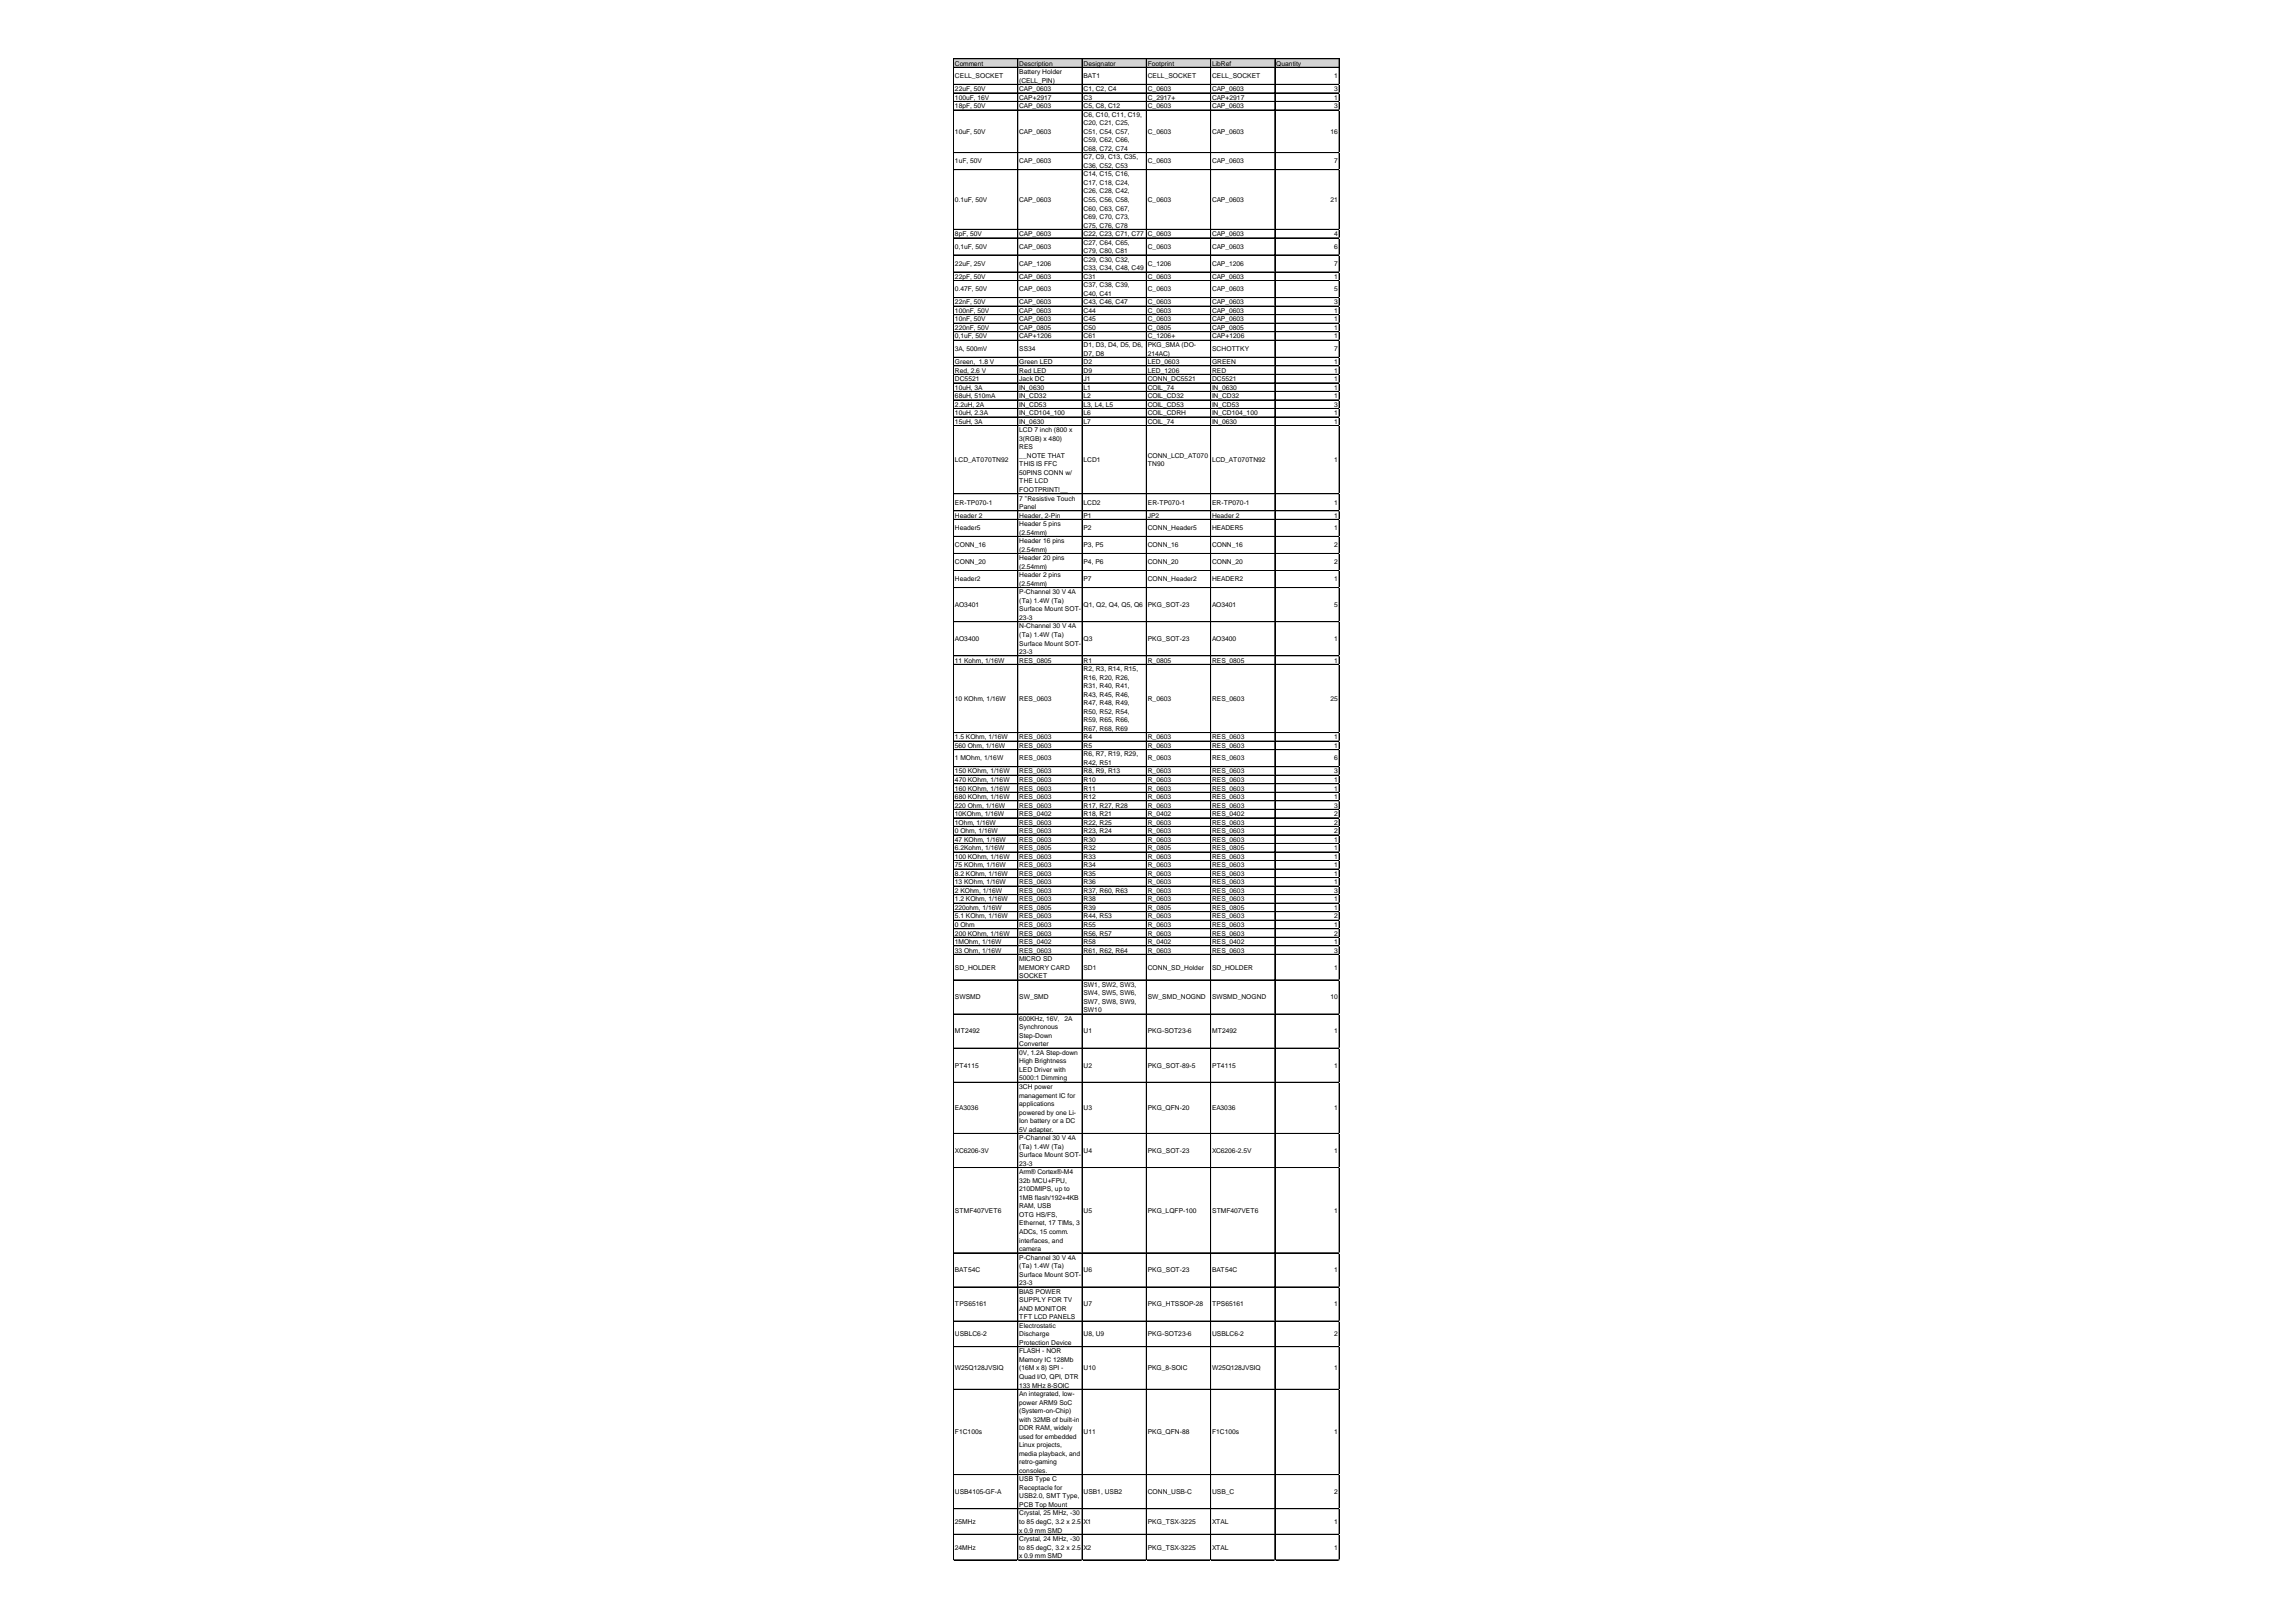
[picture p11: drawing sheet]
<svg xmlns="http://www.w3.org/2000/svg" width="297mm" height="210mm" viewBox="0 0 297 210" stroke-linecap="round" stroke-linejoin="round" font-family="sans-serif">
<defs><g id="words">
<g font-size=".9">
<text x="123.5" y="8.5">Comment</text>
<text x="123.5" y="10.1">CELL_SOCKET</text>
<text x="123.5" y="11.8">22uF, 50V</text>
<text x="131.9" y="8.5">Description</text>
<text x="131.9" y="9.6">Battery Holder</text>
<text x="131.9" y="10.7">(CELL_PIN)</text>
<text x="131.9" y="11.8">CAP_0603</text>
<text x="140.2" y="8.5">Designator</text>
<text x="140.2" y="10.1">BAT1</text>
<text x="140.2" y="11.8">C1, C2, C4</text>
<text x="148.5" y="8.5">Footprint</text>
<text x="148.5" y="10.1">CELL_SOCKET</text>
<text x="148.5" y="11.8">C_0603</text>
<text x="156.8" y="8.5">LibRef</text>
<text x="156.8" y="10.1">CELL_SOCKET</text>
<text x="156.8" y="11.8">CAP_0603</text>
<text x="165.1" y="8.5">Quantity</text>
<text x="172.6" y="10.1">1</text>
<text x="172.6" y="11.8">3</text>
<text x="123.5" y="12.9">100uF, 16V</text>
<text x="123.5" y="14">18pF, 50V</text>
<text x="123.5" y="17.3">10uF, 50V</text>
<text x="131.9" y="12.9">CAP+2917</text>
<text x="131.9" y="14">CAP_0603</text>
<text x="131.9" y="17.3">CAP_0603</text>
<text x="140.2" y="12.9">C3</text>
<text x="140.2" y="14">C5, C8, C12</text>
<text x="140.2" y="15.1">C6, C10, C11, C19,</text>
<text x="140.2" y="16.2">C20, C21, C25,</text>
<text x="140.2" y="17.3">C51, C54, C57,</text>
<text x="148.5" y="12.9">C_2917+</text>
<text x="148.5" y="14">C_0603</text>
<text x="148.5" y="17.3">C_0603</text>
<text x="156.8" y="12.9">CAP+2917</text>
<text x="156.8" y="14">CAP_0603</text>
<text x="156.8" y="17.3">CAP_0603</text>
<text x="172.1" y="17.3">16</text>
<text x="172.6" y="12.9">1</text>
<text x="172.6" y="14">3</text>
<text x="123.5" y="21.2">1uF, 50V</text>
<text x="131.9" y="21.2">CAP_0603</text>
<text x="140.2" y="18.4">C59, C62, C66,</text>
<text x="140.2" y="19.5">C68, C72, C74</text>
<text x="140.2" y="20.6">C7, C9, C13, C35,</text>
<text x="140.2" y="21.7">C36, C52, C53</text>
<text x="140.2" y="22.8">C14, C15, C16,</text>
<text x="140.2" y="23.9">C17, C18, C24,</text>
<text x="148.5" y="21.2">C_0603</text>
<text x="156.8" y="21.2">CAP_0603</text>
<text x="172.6" y="21.2">7</text>
<text x="123.5" y="26.1">0.1uF, 50V</text>
<text x="131.9" y="26.1">CAP_0603</text>
<text x="140.2" y="25">C26, C28, C42,</text>
<text x="140.2" y="26.1">C55, C56, C58,</text>
<text x="140.2" y="27.2">C60, C63, C67,</text>
<text x="140.2" y="28.3">C69, C70, C73,</text>
<text x="140.2" y="29.5">C75, C76, C78</text>
<text x="148.5" y="26.1">C_0603</text>
<text x="156.8" y="26.1">CAP_0603</text>
<text x="172.1" y="26.1">21</text>
<text x="123.5" y="30.6">8pF, 50V</text>
<text x="123.5" y="32.2">0,1uF, 50V</text>
<text x="123.5" y="34.4">22uF, 25V</text>
<text x="131.9" y="30.6">CAP_0603</text>
<text x="131.9" y="32.2">CAP_0603</text>
<text x="131.9" y="34.4">CAP_1206</text>
<text x="140.2" y="30.6">C22, C23, C71, C77</text>
<text x="140.2" y="31.7">C27, C64, C65,</text>
<text x="140.2" y="32.8">C79, C80, C81</text>
<text x="140.2" y="33.9">C29, C30, C32,</text>
<text x="140.2" y="35">C33, C34, C48, C49</text>
<text x="148.5" y="30.6">C_0603</text>
<text x="148.5" y="32.2">C_0603</text>
<text x="148.5" y="34.4">C_1206</text>
<text x="156.8" y="30.6">CAP_0603</text>
<text x="156.8" y="32.2">CAP_0603</text>
<text x="156.8" y="34.4">CAP_1206</text>
<text x="172.6" y="30.6">4</text>
<text x="172.6" y="32.2">6</text>
<text x="172.6" y="34.4">7</text>
<text x="123.5" y="36.1">22pF, 50V</text>
<text x="123.5" y="37.7">0.47F, 50V</text>
<text x="123.5" y="39.4">22nF, 50V</text>
<text x="123.5" y="40.5">100nF, 50V</text>
<text x="123.5" y="41.6">10nF, 50V</text>
<text x="131.9" y="36.1">CAP_0603</text>
<text x="131.9" y="37.7">CAP_0603</text>
<text x="131.9" y="39.4">CAP_0603</text>
<text x="131.9" y="40.5">CAP_0603</text>
<text x="131.9" y="41.6">CAP_0603</text>
<text x="140.2" y="36.1">C31</text>
<text x="140.2" y="37.2">C37, C38, C39,</text>
<text x="140.2" y="38.3">C40, C41</text>
<text x="140.2" y="39.4">C43, C46, C47</text>
<text x="140.2" y="40.5">C44</text>
<text x="140.2" y="41.6">C45</text>
<text x="148.5" y="36.1">C_0603</text>
<text x="148.5" y="37.7">C_0603</text>
<text x="148.5" y="39.4">C_0603</text>
<text x="148.5" y="40.5">C_0603</text>
<text x="148.5" y="41.6">C_0603</text>
<text x="156.8" y="36.1">CAP_0603</text>
<text x="156.8" y="37.7">CAP_0603</text>
<text x="156.8" y="39.4">CAP_0603</text>
<text x="156.8" y="40.5">CAP_0603</text>
<text x="156.8" y="41.6">CAP_0603</text>
<text x="172.6" y="36.1">1</text>
<text x="172.6" y="37.7">5</text>
<text x="172.6" y="39.4">3</text>
<text x="172.6" y="40.5">1</text>
<text x="172.6" y="41.6">1</text>
<text x="123.5" y="42.7">220nF, 50V</text>
<text x="123.5" y="43.8">0,1uF, 50V</text>
<text x="123.5" y="45.4">3A, 500mV</text>
<text x="123.5" y="47.1">Green, 1.8 V</text>
<text x="131.9" y="42.7">CAP_0805</text>
<text x="131.9" y="43.8">CAP+1206</text>
<text x="131.9" y="45.4">SS34</text>
<text x="131.9" y="47.1">Green LED</text>
<text x="140.2" y="42.7">C50</text>
<text x="140.2" y="43.8">C61</text>
<text x="140.2" y="44.9">D1, D3, D4, D5, D6,</text>
<text x="140.2" y="46">D7, D8</text>
<text x="140.2" y="47.1">D2</text>
<text x="148.5" y="42.7">C_0805</text>
<text x="148.5" y="43.8">C_1206+</text>
<text x="148.5" y="44.9">PKG_SMA (DO-</text>
<text x="148.5" y="46">214AC)</text>
<text x="148.5" y="47.1">LED_0603</text>
<text x="156.8" y="42.7">CAP_0805</text>
<text x="156.8" y="43.8">CAP+1206</text>
<text x="156.8" y="45.4">SCHOTTKY</text>
<text x="156.8" y="47.1">GREEN</text>
<text x="172.6" y="42.7">1</text>
<text x="172.6" y="43.8">1</text>
<text x="172.6" y="45.4">7</text>
<text x="172.6" y="47.1">1</text>
<text x="123.5" y="48.2">Red, 2.6 V</text>
<text x="123.5" y="49.3">DC5521</text>
<text x="123.5" y="50.4">10uH, 3A</text>
<text x="123.5" y="51.5">68uH, 510mA</text>
<text x="123.5" y="52.6">2.2uH, 2A</text>
<text x="123.5" y="53.7">10uH, 2.3A</text>
<text x="131.9" y="48.2">Red LED</text>
<text x="131.9" y="49.3">Jack DC</text>
<text x="131.9" y="50.4">IN_0630</text>
<text x="131.9" y="51.5">IN_CD32</text>
<text x="131.9" y="52.6">IN_CD53</text>
<text x="131.9" y="53.7">IN_CD104_100</text>
<text x="140.2" y="48.2">D9</text>
<text x="140.2" y="49.3">J1</text>
<text x="140.2" y="50.4">L1</text>
<text x="140.2" y="51.5">L2</text>
<text x="140.2" y="52.6">L3, L4, L5</text>
<text x="140.2" y="53.7">L6</text>
<text x="148.5" y="48.2">LED_1206</text>
<text x="148.5" y="49.3">CONN_DC5521</text>
<text x="148.5" y="50.4">COIL_74</text>
<text x="148.5" y="51.5">COIL_CD32</text>
<text x="148.5" y="52.6">COIL_CD53</text>
<text x="148.5" y="53.7">COIL_CDRH</text>
<text x="156.8" y="48.2">RED</text>
<text x="156.8" y="49.3">DC5521</text>
<text x="156.8" y="50.4">IN_0630</text>
<text x="156.8" y="51.5">IN_CD32</text>
<text x="156.8" y="52.6">IN_CD53</text>
<text x="156.8" y="53.7">IN_CD104_100</text>
<text x="172.6" y="48.2">1</text>
<text x="172.6" y="49.3">1</text>
<text x="172.6" y="50.4">1</text>
<text x="172.6" y="51.5">1</text>
<text x="172.6" y="52.6">3</text>
<text x="172.6" y="53.7">1</text>
<text x="123.5" y="54.8">15uH, 3A</text>
<text x="123.5" y="59.8">LCD_AT070TN92</text>
<text x="131.9" y="54.8">IN_0630</text>
<text x="131.9" y="55.9">LCD 7 inch (800 x</text>
<text x="131.9" y="57">3(RGB) x 480)</text>
<text x="131.9" y="58.2">RES</text>
<text x="131.9" y="59.3">__NOTE THAT</text>
<text x="140.2" y="54.8">L7</text>
<text x="140.2" y="59.8">LCD1</text>
<text x="148.5" y="54.8">COIL_74</text>
<text x="148.5" y="59.3">CONN_LCD_AT070</text>
<text x="156.8" y="54.8">IN_0630</text>
<text x="156.8" y="59.8">LCD_AT070TN92</text>
<text x="172.6" y="54.8">1</text>
<text x="172.6" y="59.8">1</text>
<text x="123.5" y="65.3">ER-TP070-1</text>
<text x="131.9" y="60.4">THIS IS FFC</text>
<text x="131.9" y="61.5">50PINS CONN w/</text>
<text x="131.9" y="62.6">THE LCD</text>
<text x="131.9" y="63.7">FOOTPRINT!__</text>
<text x="131.9" y="64.8">7 ”Resistive Touch</text>
<text x="131.9" y="65.9">Panel</text>
<text x="140.2" y="65.3">LCD2</text>
<text x="148.5" y="60.4">TN90</text>
<text x="148.5" y="65.3">ER-TP070-1</text>
<text x="156.8" y="65.3">ER-TP070-1</text>
<text x="172.6" y="65.3">1</text>
<text x="123.5" y="67">Header 2</text>
<text x="123.5" y="68.6">Header5</text>
<text x="123.5" y="70.8">CONN_16</text>
<text x="131.9" y="67">Header, 2-Pin</text>
<text x="131.9" y="68.1">Header 5 pins</text>
<text x="131.9" y="69.2">(2.54mm)</text>
<text x="131.9" y="70.3">Header 16 pins</text>
<text x="131.9" y="71.4">(2.54mm)</text>
<text x="140.2" y="67">P1</text>
<text x="140.2" y="68.6">P2</text>
<text x="140.2" y="70.8">P3, P5</text>
<text x="148.5" y="67">JP2</text>
<text x="148.5" y="68.6">CONN_Header5</text>
<text x="148.5" y="70.8">CONN_16</text>
<text x="156.8" y="67">Header 2</text>
<text x="156.8" y="68.6">HEADER5</text>
<text x="156.8" y="70.8">CONN_16</text>
<text x="172.6" y="67">1</text>
<text x="172.6" y="68.6">1</text>
<text x="172.6" y="70.8">2</text>
<text x="123.5" y="73">CONN_20</text>
<text x="123.5" y="75.2">Header2</text>
<text x="131.9" y="72.5">Header 20 pins</text>
<text x="131.9" y="73.6">(2.54mm)</text>
<text x="131.9" y="74.7">Header 2 pins</text>
<text x="131.9" y="75.8">(2.54mm)</text>
<text x="131.9" y="76.9">P-Channel 30 V 4A</text>
<text x="140.2" y="73">P4, P6</text>
<text x="140.2" y="75.2">P7</text>
<text x="148.5" y="73">CONN_20</text>
<text x="148.5" y="75.2">CONN_Header2</text>
<text x="156.8" y="73">CONN_20</text>
<text x="156.8" y="75.2">HEADER2</text>
<text x="172.6" y="73">2</text>
<text x="172.6" y="75.2">1</text>
<text x="123.5" y="78.5">AO3401</text>
<text x="123.5" y="83">AO3400</text>
<text x="131.9" y="78">(Ta) 1.4W (Ta)</text>
<text x="131.9" y="79.1">Surface Mount SOT-</text>
<text x="131.9" y="80.2">23-3</text>
<text x="131.9" y="81.3">N-Channel 30 V 4A</text>
<text x="131.9" y="82.4">(Ta) 1.4W (Ta)</text>
<text x="131.9" y="83.5">Surface Mount SOT-</text>
<text x="140.2" y="78.5">Q1, Q2, Q4, Q5, Q6</text>
<text x="140.2" y="83">Q3</text>
<text x="148.5" y="78.5">PKG_SOT-23</text>
<text x="148.5" y="83">PKG_SOT-23</text>
<text x="156.8" y="78.5">AO3401</text>
<text x="156.8" y="83">AO3400</text>
<text x="172.6" y="78.5">5</text>
<text x="172.6" y="83">1</text>
<text x="123.5" y="85.7">11 Kohm, 1/16W</text>
<text x="131.9" y="84.6">23-3</text>
<text x="131.9" y="85.7">RES_0805</text>
<text x="140.2" y="85.7">R1</text>
<text x="140.2" y="86.8">R2, R3, R14, R15,</text>
<text x="140.2" y="88">R16, R20, R26,</text>
<text x="140.2" y="89.1">R31, R40, R41,</text>
<text x="148.5" y="85.7">R_0805</text>
<text x="156.8" y="85.7">RES_0805</text>
<text x="172.6" y="85.7">1</text>
<text x="123.5" y="90.7">10 KOhm, 1/16W</text>
<text x="123.5" y="95.7">1.5 KOhm, 1/16W</text>
<text x="131.9" y="90.7">RES_0603</text>
<text x="131.9" y="95.7">RES_0603</text>
<text x="140.2" y="90.2">R43, R45, R46,</text>
<text x="140.2" y="91.3">R47, R48, R49,</text>
<text x="140.2" y="92.4">R50, R52, R54,</text>
<text x="140.2" y="93.5">R59, R65, R66,</text>
<text x="140.2" y="94.6">R67, R68, R69</text>
<text x="140.2" y="95.7">R4</text>
<text x="148.5" y="90.7">R_0603</text>
<text x="148.5" y="95.7">R_0603</text>
<text x="156.8" y="90.7">RES_0603</text>
<text x="156.8" y="95.7">RES_0603</text>
<text x="172.1" y="90.7">25</text>
<text x="172.6" y="95.7">1</text>
<text x="123.5" y="96.8">560 Ohm, 1/16W</text>
<text x="123.5" y="98.4">1 MOhm, 1/16W</text>
<text x="123.5" y="100.1">150 KOhm, 1/16W</text>
<text x="123.5" y="101.2">470 KOhm, 1/16W</text>
<text x="131.9" y="96.8">RES_0603</text>
<text x="131.9" y="98.4">RES_0603</text>
<text x="131.9" y="100.1">RES_0603</text>
<text x="131.9" y="101.2">RES_0603</text>
<text x="140.2" y="96.8">R5</text>
<text x="140.2" y="97.9">R6, R7, R19, R29,</text>
<text x="140.2" y="99">R42, R51</text>
<text x="140.2" y="100.1">R8, R9, R13</text>
<text x="140.2" y="101.2">R10</text>
<text x="148.5" y="96.8">R_0603</text>
<text x="148.5" y="98.4">R_0603</text>
<text x="148.5" y="100.1">R_0603</text>
<text x="148.5" y="101.2">R_0603</text>
<text x="156.8" y="96.8">RES_0603</text>
<text x="156.8" y="98.4">RES_0603</text>
<text x="156.8" y="100.1">RES_0603</text>
<text x="156.8" y="101.2">RES_0603</text>
<text x="172.6" y="96.8">1</text>
<text x="172.6" y="98.4">6</text>
<text x="172.6" y="100.1">3</text>
<text x="172.6" y="101.2">1</text>
<text x="123.5" y="102.3">160 KOhm, 1/16W</text>
<text x="123.5" y="103.4">680 KOhm, 1/16W</text>
<text x="123.5" y="104.5">220 Ohm, 1/16W</text>
<text x="123.5" y="105.6">10KOhm, 1/16W</text>
<text x="123.5" y="106.7">1Ohm, 1/16W</text>
<text x="123.5" y="107.8">0 Ohm, 1/16W</text>
<text x="131.9" y="102.3">RES_0603</text>
<text x="131.9" y="103.4">RES_0603</text>
<text x="131.9" y="104.5">RES_0603</text>
<text x="131.9" y="105.6">RES_0402</text>
<text x="131.9" y="106.7">RES_0603</text>
<text x="131.9" y="107.8">RES_0603</text>
<text x="140.2" y="102.3">R11</text>
<text x="140.2" y="103.4">R12</text>
<text x="140.2" y="104.5">R17, R27, R28</text>
<text x="140.2" y="105.6">R18, R21</text>
<text x="140.2" y="106.7">R22, R25</text>
<text x="140.2" y="107.8">R23, R24</text>
<text x="148.5" y="102.3">R_0603</text>
<text x="148.5" y="103.4">R_0603</text>
<text x="148.5" y="104.5">R_0603</text>
<text x="148.5" y="105.6">R_0402</text>
<text x="148.5" y="106.7">R_0603</text>
<text x="148.5" y="107.8">R_0603</text>
<text x="156.8" y="102.3">RES_0603</text>
<text x="156.8" y="103.4">RES_0603</text>
<text x="156.8" y="104.5">RES_0603</text>
<text x="156.8" y="105.6">RES_0402</text>
<text x="156.8" y="106.7">RES_0603</text>
<text x="156.8" y="107.8">RES_0603</text>
<text x="172.6" y="102.3">1</text>
<text x="172.6" y="103.4">1</text>
<text x="172.6" y="104.5">3</text>
<text x="172.6" y="105.6">2</text>
<text x="172.6" y="106.7">2</text>
<text x="172.6" y="107.8">2</text>
<text x="123.5" y="108.9">47 KOhm, 1/16W</text>
<text x="123.5" y="110">6.2Kohm, 1/16W</text>
<text x="123.5" y="111.1">100 KOhm, 1/16W</text>
<text x="123.5" y="112.2">75 KOhm, 1/16W</text>
<text x="123.5" y="113.3">8.2 KOhm, 1/16W</text>
<text x="131.9" y="108.9">RES_0603</text>
<text x="131.9" y="110">RES_0805</text>
<text x="131.9" y="111.1">RES_0603</text>
<text x="131.9" y="112.2">RES_0603</text>
<text x="131.9" y="113.3">RES_0603</text>
<text x="140.2" y="108.9">R30</text>
<text x="140.2" y="110">R32</text>
<text x="140.2" y="111.1">R33</text>
<text x="140.2" y="112.2">R34</text>
<text x="140.2" y="113.3">R35</text>
<text x="148.5" y="108.9">R_0603</text>
<text x="148.5" y="110">R_0805</text>
<text x="148.5" y="111.1">R_0603</text>
<text x="148.5" y="112.2">R_0603</text>
<text x="148.5" y="113.3">R_0603</text>
<text x="156.8" y="108.9">RES_0603</text>
<text x="156.8" y="110">RES_0805</text>
<text x="156.8" y="111.1">RES_0603</text>
<text x="156.8" y="112.2">RES_0603</text>
<text x="156.8" y="113.3">RES_0603</text>
<text x="172.6" y="108.9">1</text>
<text x="172.6" y="110">1</text>
<text x="172.6" y="111.1">1</text>
<text x="172.6" y="112.2">1</text>
<text x="172.6" y="113.3">1</text>
<text x="123.5" y="114.4">13 KOhm, 1/16W</text>
<text x="123.5" y="115.5">2 KOhm, 1/16W</text>
<text x="123.5" y="116.6">1.2 KOhm, 1/16W</text>
<text x="123.5" y="117.8">220ohm, 1/16W</text>
<text x="123.5" y="118.9">5.1 KOhm, 1/16W</text>
<text x="123.5" y="120">0 Ohm</text>
<text x="131.9" y="114.4">RES_0603</text>
<text x="131.9" y="115.5">RES_0603</text>
<text x="131.9" y="116.6">RES_0603</text>
<text x="131.9" y="117.8">RES_0805</text>
<text x="131.9" y="118.9">RES_0603</text>
<text x="131.9" y="120">RES_0603</text>
<text x="140.2" y="114.4">R36</text>
<text x="140.2" y="115.5">R37, R60, R63</text>
<text x="140.2" y="116.6">R38</text>
<text x="140.2" y="117.8">R39</text>
<text x="140.2" y="118.9">R44, R53</text>
<text x="140.2" y="120">R55</text>
<text x="148.5" y="114.4">R_0603</text>
<text x="148.5" y="115.5">R_0603</text>
<text x="148.5" y="116.6">R_0603</text>
<text x="148.5" y="117.8">R_0805</text>
<text x="148.5" y="118.9">R_0603</text>
<text x="148.5" y="120">R_0603</text>
<text x="156.8" y="114.4">RES_0603</text>
<text x="156.8" y="115.5">RES_0603</text>
<text x="156.8" y="116.6">RES_0603</text>
<text x="156.8" y="117.8">RES_0805</text>
<text x="156.8" y="118.9">RES_0603</text>
<text x="156.8" y="120">RES_0603</text>
<text x="172.6" y="114.4">1</text>
<text x="172.6" y="115.5">3</text>
<text x="172.6" y="116.6">1</text>
<text x="172.6" y="117.8">1</text>
<text x="172.6" y="118.9">2</text>
<text x="172.6" y="120">1</text>
<text x="123.5" y="121.1">200 KOhm, 1/16W</text>
<text x="123.5" y="122.2">1MOhm, 1/16W</text>
<text x="123.5" y="123.3">33 Ohm, 1/16W</text>
<text x="123.5" y="125.5">SD_HOLDER</text>
<text x="131.9" y="121.1">RES_0603</text>
<text x="131.9" y="122.2">RES_0402</text>
<text x="131.9" y="123.3">RES_0603</text>
<text x="131.9" y="124.4">MICRO SD</text>
<text x="131.9" y="125.5">MEMORY CARD</text>
<text x="140.2" y="121.1">R56, R57</text>
<text x="140.2" y="122.2">R58</text>
<text x="140.2" y="123.3">R61, R62, R64</text>
<text x="140.2" y="125.5">SD1</text>
<text x="148.5" y="121.1">R_0603</text>
<text x="148.5" y="122.2">R_0402</text>
<text x="148.5" y="123.3">R_0603</text>
<text x="148.5" y="125.5">CONN_SD_Holder</text>
<text x="156.8" y="121.1">RES_0603</text>
<text x="156.8" y="122.2">RES_0402</text>
<text x="156.8" y="123.3">RES_0603</text>
<text x="156.8" y="125.5">SD_HOLDER</text>
<text x="172.6" y="121.1">2</text>
<text x="172.6" y="122.2">1</text>
<text x="172.6" y="123.3">3</text>
<text x="172.6" y="125.5">1</text>
<text x="123.5" y="129.3">SWSMD</text>
<text x="131.9" y="126.6">SOCKET</text>
<text x="131.9" y="129.3">SW_SMD</text>
<text x="140.2" y="127.7">SW1, SW2, SW3,</text>
<text x="140.2" y="128.8">SW4, SW5, SW6,</text>
<text x="140.2" y="129.9">SW7, SW8, SW9,</text>
<text x="140.2" y="131">SW10</text>
<text x="148.5" y="129.3">SW_SMD_NOGND</text>
<text x="156.8" y="129.3">SWSMD_NOGND</text>
<text x="172.1" y="129.3">10</text>
<text x="123.5" y="133.7">MT2492</text>
<text x="131.9" y="132.1">600KHz, 16V，2A</text>
<text x="131.9" y="133.2">Synchronous</text>
<text x="131.9" y="134.3">Step-Down</text>
<text x="131.9" y="135.4">Converter</text>
<text x="131.9" y="136.5">0V, 1.2A Step-down</text>
<text x="131.9" y="137.6">High Brightness</text>
<text x="140.2" y="133.7">U1</text>
<text x="148.5" y="133.7">PKG-SOT23-6</text>
<text x="156.8" y="133.7">MT2492</text>
<text x="172.6" y="133.7">1</text>
<text x="123.5" y="138.1">PT4115</text>
<text x="123.5" y="143.7">EA3036</text>
<text x="131.9" y="138.7">LED Driver with</text>
<text x="131.9" y="139.8">5000:1 Dimming</text>
<text x="131.9" y="140.9">3CH power</text>
<text x="131.9" y="142">management IC for</text>
<text x="131.9" y="143.1">applications</text>
<text x="140.2" y="138.1">U2</text>
<text x="140.2" y="143.7">U3</text>
<text x="148.5" y="138.1">PKG_SOT-89-5</text>
<text x="148.5" y="143.7">PKG_QFN-20</text>
<text x="156.8" y="138.1">PT4115</text>
<text x="156.8" y="143.7">EA3036</text>
<text x="172.6" y="138.1">1</text>
<text x="172.6" y="143.7">1</text>
<text x="123.5" y="149.2">XC6206-3V</text>
<text x="131.9" y="144.2">powered by one Li-</text>
<text x="131.9" y="145.3">Ion battery or a DC</text>
<text x="131.9" y="146.4">5V adapter.</text>
<text x="131.9" y="147.6">P-Channel 30 V 4A</text>
<text x="131.9" y="148.7">(Ta) 1.4W (Ta)</text>
<text x="131.9" y="149.8">Surface Mount SOT-</text>
<text x="140.2" y="149.2">U4</text>
<text x="148.5" y="149.2">PKG_SOT-23</text>
<text x="156.8" y="149.2">XC6206-2.5V</text>
<text x="172.6" y="149.2">1</text>
<text x="131.9" y="150.9">23-3</text>
<text x="131.9" y="152">Arm® Cortex®-M4</text>
<text x="131.9" y="153.1">32b MCU+FPU,</text>
<text x="131.9" y="154.2">210DMIPS, up to</text>
<text x="131.9" y="155.3">1MB flash/192+4KB</text>
<text x="123.5" y="156.9">STMF407VET6</text>
<text x="131.9" y="156.4">RAM, USB</text>
<text x="131.9" y="157.5">OTG HS/FS,</text>
<text x="131.9" y="158.6">Ethernet, 17 TIMs, 3</text>
<text x="131.9" y="159.7">ADCs, 15 comm.</text>
<text x="131.9" y="160.8">interfaces, and</text>
<text x="131.9" y="161.9">camera</text>
<text x="140.2" y="156.9">U5</text>
<text x="148.5" y="156.9">PKG_LQFP-100</text>
<text x="156.8" y="156.9">STMF407VET6</text>
<text x="172.6" y="156.9">1</text>
<text x="123.5" y="164.6">BAT54C</text>
<text x="131.9" y="163">P-Channel 30 V 4A</text>
<text x="131.9" y="164.1">(Ta) 1.4W (Ta)</text>
<text x="131.9" y="165.2">Surface Mount SOT-</text>
<text x="131.9" y="166.3">23-3</text>
<text x="131.9" y="167.4">BIAS POWER</text>
<text x="140.2" y="164.6">U6</text>
<text x="148.5" y="164.6">PKG_SOT-23</text>
<text x="156.8" y="164.6">BAT54C</text>
<text x="172.6" y="164.6">1</text>
<text x="123.5" y="169.1">TPS65161</text>
<text x="123.5" y="172.9">USBLC6-2</text>
<text x="131.9" y="168.5">SUPPLY FOR TV</text>
<text x="131.9" y="169.6">AND MONITOR</text>
<text x="131.9" y="170.7">TFT LCD PANELS</text>
<text x="131.9" y="171.8">Electrostatic</text>
<text x="131.9" y="172.9">Discharge</text>
<text x="140.2" y="169.1">U7</text>
<text x="140.2" y="172.9">U8, U9</text>
<text x="148.5" y="169.1">PKG_HTSSOP-28</text>
<text x="148.5" y="172.9">PKG-SOT23-6</text>
<text x="156.8" y="169.1">TPS65161</text>
<text x="156.8" y="172.9">USBLC6-2</text>
<text x="172.6" y="169.1">1</text>
<text x="172.6" y="172.9">2</text>
<text x="123.5" y="177.4">W25Q128JVSIQ</text>
<text x="131.9" y="174">Protection Device</text>
<text x="131.9" y="175.1">FLASH - NOR</text>
<text x="131.9" y="176.3">Memory IC 128Mb</text>
<text x="131.9" y="177.4">(16M x 8) SPI -</text>
<text x="131.9" y="178.5">Quad I/O, QPI, DTR</text>
<text x="131.9" y="179.6">133 MHz 8-SOIC</text>
<text x="140.2" y="177.4">U10</text>
<text x="148.5" y="177.4">PKG_8-SOIC</text>
<text x="156.8" y="177.4">W25Q128JVSIQ</text>
<text x="172.6" y="177.4">1</text>
<text x="123.5" y="185.6">F1C100s</text>
<text x="131.9" y="180.7">An integrated, low-</text>
<text x="131.9" y="181.8">power ARM9 SoC</text>
<text x="131.9" y="182.9">(System-on-Chip)</text>
<text x="131.9" y="184">with 32MB of built-in</text>
<text x="131.9" y="185.1">DDR RAM, widely</text>
<text x="140.2" y="185.6">U11</text>
<text x="148.5" y="185.6">PKG_QFN-88</text>
<text x="156.8" y="185.6">F1C100s</text>
<text x="172.6" y="185.6">1</text>
<text x="131.9" y="186.2">used for embedded</text>
<text x="131.9" y="187.3">Linux projects,</text>
<text x="131.9" y="188.4">media playback, and</text>
<text x="131.9" y="189.5">retro-gaming</text>
<text x="131.9" y="190.6">consoles.</text>
<text x="131.9" y="191.7">USB Type C</text>
<text x="123.5" y="193.3">USB4105-GF-A</text>
<text x="123.5" y="197.2">25MHz</text>
<text x="131.9" y="192.8">Receptacle for</text>
<text x="131.9" y="193.9">USB2.0, SMT Type,</text>
<text x="131.9" y="195">PCB Top Mount</text>
<text x="131.9" y="196.1">Crystal, 25 MHz, -30</text>
<text x="131.9" y="197.2">to 85 degC, 3.2 x 2.5</text>
<text x="140.2" y="193.3">USB1, USB2</text>
<text x="140.2" y="197.2">X1</text>
<text x="148.5" y="193.3">CONN_USB-C</text>
<text x="148.5" y="197.2">PKG_TSX-3225</text>
<text x="156.8" y="193.3">USB_C</text>
<text x="156.8" y="197.2">XTAL</text>
<text x="172.6" y="193.3">2</text>
<text x="172.6" y="197.2">1</text>
<text x="123.5" y="200.5">24MHz</text>
<text x="131.9" y="198.3">x 0.9 mm SMD</text>
<text x="131.9" y="199.4">Crystal, 24 MHz, -30</text>
<text x="131.9" y="200.5">to 85 degC, 3.2 x 2.5</text>
<text x="131.9" y="201.6">x 0.9 mm SMD</text>
<text x="140.2" y="200.5">X2</text>
<text x="148.5" y="200.5">PKG_TSX-3225</text>
<text x="156.8" y="200.5">XTAL</text>
<text x="172.6" y="200.5">1</text>
</g>
</g></defs>
<path d="M123.4 7.6h49.9v1.2h-49.9z" fill="#d3d3d3"/>
<g fill="none" stroke="#000" stroke-width=".13">
<path d="M123.4 7.6v194.3M123.4 7.6h49.9M123.4 8.7h49.9M123.4 10.9h49.9M123.4 12h49.9M123.4 13.1h49.9M123.4 14.2h49.9M123.4 14.3h49.9M123.4 19.7h49.9M123.4 19.8h49.9M131.7 7.7v194.2M140 7.7v194.2"/>
<path d="M148.3 7.7v194.2M156.6 7.7v194.2M164.9 7.7v194.2M165 7.7v194.2M173.2 7.7v194.2M173.3 7.7v194.2M123.4 22h49.9M123.4 29.7h49.9M123.4 30.8h49.9M123.4 33h49.9M123.4 35.2h49.9M123.4 36.3h49.9"/>
<path d="M123.4 38.5h49.9M123.4 39.6h49.9M123.4 40.7h49.9M123.4 41.8h49.9M123.4 42.9h49.9M123.4 44h49.9M123.4 44.1h49.9M123.4 46.2l49.9 .1M123.4 47.3l49.9 .1M123.4 48.4h49.9M123.4 48.5h49.9M123.4 49.5h49.9"/>
<path d="M123.4 49.6h49.9M123.4 50.6h49.9M123.4 50.7h49.9M123.4 51.8h49.9M123.4 52.9h49.9M123.4 54h49.9M123.4 55.1h49.9M123.4 63.9h49.9M123.4 66.1h49.9M123.4 67.2h49.9M123.4 69.4h49.9M123.4 71.6h49.9"/>
<path d="M123.4 73.8l49.9 .1M123.4 76h49.9M123.4 76.1h49.9M123.4 80.5h49.9M123.4 84.9h49.9M123.4 86h49.9M123.4 94.8h49.9M123.4 95.9h49.9M123.4 97h49.9M123.4 99.2h49.9M123.4 100.3h49.9M123.4 101.4h49.9"/>
<path d="M123.4 102.5h49.9M123.4 103.6h49.9M123.4 103.7h49.9M123.4 104.7h49.9M123.4 104.8h49.9M123.4 105.8h49.9M123.4 105.9h49.9M123.4 106.9h49.9M123.4 107h49.9M123.4 108l49.9 .1M123.4 109.1l49.9 .1M123.4 110.3h49.9"/>
<path d="M123.4 111.4h49.9M123.4 112.5h49.9M123.4 113.6h49.9M123.4 114.7h49.9M123.4 115.8h49.9M123.4 116.9h49.9M123.4 118h49.9M123.4 119.1h49.9M123.4 120.2h49.9M123.4 121.3h49.9M123.4 122.4h49.9M123.4 123.5h49.9"/>
<path d="M123.4 126.8h49.9M123.4 131.2h49.9M123.4 135.6l49.9 .1M123.4 140.1h49.9M123.4 146.7h49.9M123.4 151.1h49.9M123.4 162.1l49.9 .1M123.4 166.5h49.9M123.4 166.6h49.9M123.4 171h49.9M123.4 174.3h49.9M123.4 179.8h49.9"/>
<path d="M123.4 190.8h49.9M123.4 195.2l49.9 .1M123.4 198.6h49.9M123.4 201.9h49.9"/>
</g>
<path d="M123.4 201.9v.1" fill="none" stroke="#d4d4d4" stroke-width=".13"/>
<path d="M123.4 201.9v.1z" fill="#d4d4d4"/>
<path d="M131.7 201.9v.1" fill="none" stroke="#d4d4d4" stroke-width=".13"/>
<path d="M131.7 201.9v.1z" fill="#d4d4d4"/>
<path d="M140 201.9v.1" fill="none" stroke="#d4d4d4" stroke-width=".13"/>
<path d="M140 201.9v.1z" fill="#d4d4d4"/>
<path d="M148.3 201.9v.1" fill="none" stroke="#d4d4d4" stroke-width=".13"/>
<path d="M148.3 201.9v.1z" fill="#d4d4d4"/>
<path d="M156.6 201.9v.1" fill="none" stroke="#d4d4d4" stroke-width=".13"/>
<path d="M156.6 201.9l.1 .1z" fill="#d4d4d4"/>
<path d="M164.9 201.9v.1" fill="none" stroke="#d4d4d4" stroke-width=".13"/>
<path d="M164.9 201.9l.1 .1z" fill="#d4d4d4"/>
<path d="M173.2 201.9v.1" fill="none" stroke="#d4d4d4" stroke-width=".13"/>
<path d="M173.2 201.9l.1 .1z" fill="#d4d4d4"/>
<path d="M173.3 10.9h.1" fill="none" stroke="#d4d4d4" stroke-width=".13"/>
<path d="M173.3 10.9v.1z" fill="#d4d4d4"/>
<path d="M173.3 12h.1" fill="none" stroke="#d4d4d4" stroke-width=".13"/>
<path d="M173.3 12v.1z" fill="#d4d4d4"/>
<path d="M173.3 13.1h.1" fill="none" stroke="#d4d4d4" stroke-width=".13"/>
<path d="M173.3 13.1v.1z" fill="#d4d4d4"/>
<path d="M173.3 14.2h.1" fill="none" stroke="#d4d4d4" stroke-width=".13"/>
<path d="M173.3 14.2v.1z" fill="#d4d4d4"/>
<path d="M173.3 19.7h.1" fill="none" stroke="#d4d4d4" stroke-width=".13"/>
<path d="M173.3 19.7v.1z" fill="#d4d4d4"/>
<path d="M173.3 22h.1" fill="none" stroke="#d4d4d4" stroke-width=".13"/>
<path d="M173.3 29.7h.1" fill="none" stroke="#d4d4d4" stroke-width=".13"/>
<path d="M173.3 30.8h.1" fill="none" stroke="#d4d4d4" stroke-width=".13"/>
<path d="M173.3 33h.1" fill="none" stroke="#d4d4d4" stroke-width=".13"/>
<path d="M173.3 35.2h.1" fill="none" stroke="#d4d4d4" stroke-width=".13"/>
<path d="M173.3 36.3h.1" fill="none" stroke="#d4d4d4" stroke-width=".13"/>
<path d="M173.3 38.5h.1" fill="none" stroke="#d4d4d4" stroke-width=".13"/>
<path d="M173.3 38.5v.1z" fill="#d4d4d4"/>
<path d="M173.3 39.6h.1" fill="none" stroke="#d4d4d4" stroke-width=".13"/>
<path d="M173.3 39.6v.1z" fill="#d4d4d4"/>
<path d="M173.3 40.7h.1" fill="none" stroke="#d4d4d4" stroke-width=".13"/>
<path d="M173.3 40.7v.1z" fill="#d4d4d4"/>
<path d="M173.3 41.8h.1" fill="none" stroke="#d4d4d4" stroke-width=".13"/>
<path d="M173.3 41.8v.1z" fill="#d4d4d4"/>
<path d="M173.3 42.9h.1" fill="none" stroke="#d4d4d4" stroke-width=".13"/>
<path d="M173.3 42.9v.1z" fill="#d4d4d4"/>
<path d="M173.3 44h.1" fill="none" stroke="#d4d4d4" stroke-width=".13"/>
<path d="M173.3 44v.1z" fill="#d4d4d4"/>
<path d="M173.3 46.2h.1" fill="none" stroke="#d4d4d4" stroke-width=".13"/>
<path d="M173.3 46.2v.1z" fill="#d4d4d4"/>
<path d="M173.3 47.3h.1" fill="none" stroke="#d4d4d4" stroke-width=".13"/>
<path d="M173.3 47.3v.1z" fill="#d4d4d4"/>
<path d="M173.3 48.4h.1" fill="none" stroke="#d4d4d4" stroke-width=".13"/>
<path d="M173.3 48.4v.1z" fill="#d4d4d4"/>
<path d="M173.3 49.5h.1" fill="none" stroke="#d4d4d4" stroke-width=".13"/>
<path d="M173.3 49.5v.1z" fill="#d4d4d4"/>
<path d="M173.3 50.6h.1" fill="none" stroke="#d4d4d4" stroke-width=".13"/>
<path d="M173.3 50.6v.1z" fill="#d4d4d4"/>
<path d="M173.3 51.8h.1" fill="none" stroke="#d4d4d4" stroke-width=".13"/>
<path d="M173.3 52.9h.1" fill="none" stroke="#d4d4d4" stroke-width=".13"/>
<path d="M173.3 54h.1" fill="none" stroke="#d4d4d4" stroke-width=".13"/>
<path d="M173.3 55.1h.1" fill="none" stroke="#d4d4d4" stroke-width=".13"/>
<path d="M173.3 63.9h.1" fill="none" stroke="#d4d4d4" stroke-width=".13"/>
<path d="M173.3 66.1h.1" fill="none" stroke="#d4d4d4" stroke-width=".13"/>
<path d="M173.3 66.1v.1z" fill="#d4d4d4"/>
<path d="M173.3 67.2h.1" fill="none" stroke="#d4d4d4" stroke-width=".13"/>
<path d="M173.3 67.2v.1z" fill="#d4d4d4"/>
<path d="M173.3 69.4h.1" fill="none" stroke="#d4d4d4" stroke-width=".13"/>
<path d="M173.3 69.4v.1z" fill="#d4d4d4"/>
<path d="M173.3 71.6h.1" fill="none" stroke="#d4d4d4" stroke-width=".13"/>
<path d="M173.3 71.6v.1z" fill="#d4d4d4"/>
<path d="M173.3 73.8h.1" fill="none" stroke="#d4d4d4" stroke-width=".13"/>
<path d="M173.3 73.8v.1z" fill="#d4d4d4"/>
<path d="M173.3 76h.1" fill="none" stroke="#d4d4d4" stroke-width=".13"/>
<path d="M173.3 76v.1z" fill="#d4d4d4"/>
<path d="M173.3 80.5h.1" fill="none" stroke="#d4d4d4" stroke-width=".13"/>
<path d="M173.3 84.9h.1" fill="none" stroke="#d4d4d4" stroke-width=".13"/>
<path d="M173.3 86h.1" fill="none" stroke="#d4d4d4" stroke-width=".13"/>
<path d="M173.3 94.8h.1" fill="none" stroke="#d4d4d4" stroke-width=".13"/>
<path d="M173.3 95.9h.1" fill="none" stroke="#d4d4d4" stroke-width=".13"/>
<path d="M173.3 95.9v.1z" fill="#d4d4d4"/>
<path d="M173.3 97h.1" fill="none" stroke="#d4d4d4" stroke-width=".13"/>
<path d="M173.3 97v.1z" fill="#d4d4d4"/>
<path d="M173.3 99.2h.1" fill="none" stroke="#d4d4d4" stroke-width=".13"/>
<path d="M173.3 99.2v.1z" fill="#d4d4d4"/>
<path d="M173.3 100.3h.1" fill="none" stroke="#d4d4d4" stroke-width=".13"/>
<path d="M173.3 100.3v.1z" fill="#d4d4d4"/>
<path d="M173.3 101.4h.1" fill="none" stroke="#d4d4d4" stroke-width=".13"/>
<path d="M173.3 101.4v.1z" fill="#d4d4d4"/>
<path d="M173.3 102.5h.1" fill="none" stroke="#d4d4d4" stroke-width=".13"/>
<path d="M173.3 102.5v.1z" fill="#d4d4d4"/>
<path d="M173.3 103.6h.1" fill="none" stroke="#d4d4d4" stroke-width=".13"/>
<path d="M173.3 103.6v.1z" fill="#d4d4d4"/>
<path d="M173.3 104.7h.1" fill="none" stroke="#d4d4d4" stroke-width=".13"/>
<path d="M173.3 104.7v.1z" fill="#d4d4d4"/>
<path d="M173.3 105.8h.1" fill="none" stroke="#d4d4d4" stroke-width=".13"/>
<path d="M173.3 105.8v.1z" fill="#d4d4d4"/>
<path d="M173.3 106.9h.1" fill="none" stroke="#d4d4d4" stroke-width=".13"/>
<path d="M173.3 106.9v.1z" fill="#d4d4d4"/>
<path d="M173.3 108h.1" fill="none" stroke="#d4d4d4" stroke-width=".13"/>
<path d="M173.3 108v.1z" fill="#d4d4d4"/>
<path d="M173.3 109.1h.1" fill="none" stroke="#d4d4d4" stroke-width=".13"/>
<path d="M173.3 109.1v.1z" fill="#d4d4d4"/>
<path d="M173.3 110.3h.1" fill="none" stroke="#d4d4d4" stroke-width=".13"/>
<path d="M173.3 111.4h.1" fill="none" stroke="#d4d4d4" stroke-width=".13"/>
<path d="M173.3 112.5h.1" fill="none" stroke="#d4d4d4" stroke-width=".13"/>
<path d="M173.3 113.6h.1" fill="none" stroke="#d4d4d4" stroke-width=".13"/>
<path d="M173.3 114.7h.1" fill="none" stroke="#d4d4d4" stroke-width=".13"/>
<path d="M173.3 115.8h.1" fill="none" stroke="#d4d4d4" stroke-width=".13"/>
<path d="M173.3 116.9h.1" fill="none" stroke="#d4d4d4" stroke-width=".13"/>
<path d="M173.3 118h.1" fill="none" stroke="#d4d4d4" stroke-width=".13"/>
<path d="M173.3 119.1h.1" fill="none" stroke="#d4d4d4" stroke-width=".13"/>
<path d="M173.3 120.2h.1" fill="none" stroke="#d4d4d4" stroke-width=".13"/>
<path d="M173.3 121.3h.1" fill="none" stroke="#d4d4d4" stroke-width=".13"/>
<path d="M173.3 122.4h.1" fill="none" stroke="#d4d4d4" stroke-width=".13"/>
<path d="M173.3 123.5h.1" fill="none" stroke="#d4d4d4" stroke-width=".13"/>
<path d="M173.3 126.8h.1" fill="none" stroke="#d4d4d4" stroke-width=".13"/>
<path d="M173.3 126.8v.1z" fill="#d4d4d4"/>
<path d="M173.3 131.2h.1" fill="none" stroke="#d4d4d4" stroke-width=".13"/>
<path d="M173.3 131.2v.1z" fill="#d4d4d4"/>
<path d="M173.3 135.6h.1" fill="none" stroke="#d4d4d4" stroke-width=".13"/>
<path d="M173.3 135.6v.1z" fill="#d4d4d4"/>
<path d="M173.3 140.1h.1" fill="none" stroke="#d4d4d4" stroke-width=".13"/>
<path d="M173.3 146.7h.1" fill="none" stroke="#d4d4d4" stroke-width=".13"/>
<path d="M173.3 151.1h.1" fill="none" stroke="#d4d4d4" stroke-width=".13"/>
<path d="M173.3 162.1h.1" fill="none" stroke="#d4d4d4" stroke-width=".13"/>
<path d="M173.3 162.1v.1z" fill="#d4d4d4"/>
<path d="M173.3 166.5h.1" fill="none" stroke="#d4d4d4" stroke-width=".13"/>
<path d="M173.3 166.5v.1z" fill="#d4d4d4"/>
<path d="M173.3 171h.1" fill="none" stroke="#d4d4d4" stroke-width=".13"/>
<path d="M173.3 174.3h.1" fill="none" stroke="#d4d4d4" stroke-width=".13"/>
<path d="M173.3 179.8h.1" fill="none" stroke="#d4d4d4" stroke-width=".13"/>
<path d="M173.3 190.8h.1" fill="none" stroke="#d4d4d4" stroke-width=".13"/>
<path d="M173.3 190.8v.1z" fill="#d4d4d4"/>
<path d="M173.3 195.2h.1" fill="none" stroke="#d4d4d4" stroke-width=".13"/>
<path d="M173.3 195.2v.1z" fill="#d4d4d4"/>
<path d="M173.3 198.6h.1" fill="none" stroke="#d4d4d4" stroke-width=".13"/>
<path d="M173.3 201.9h.1" fill="none" stroke="#d4d4d4" stroke-width=".13"/>
<use href="#words"/>
</svg>
